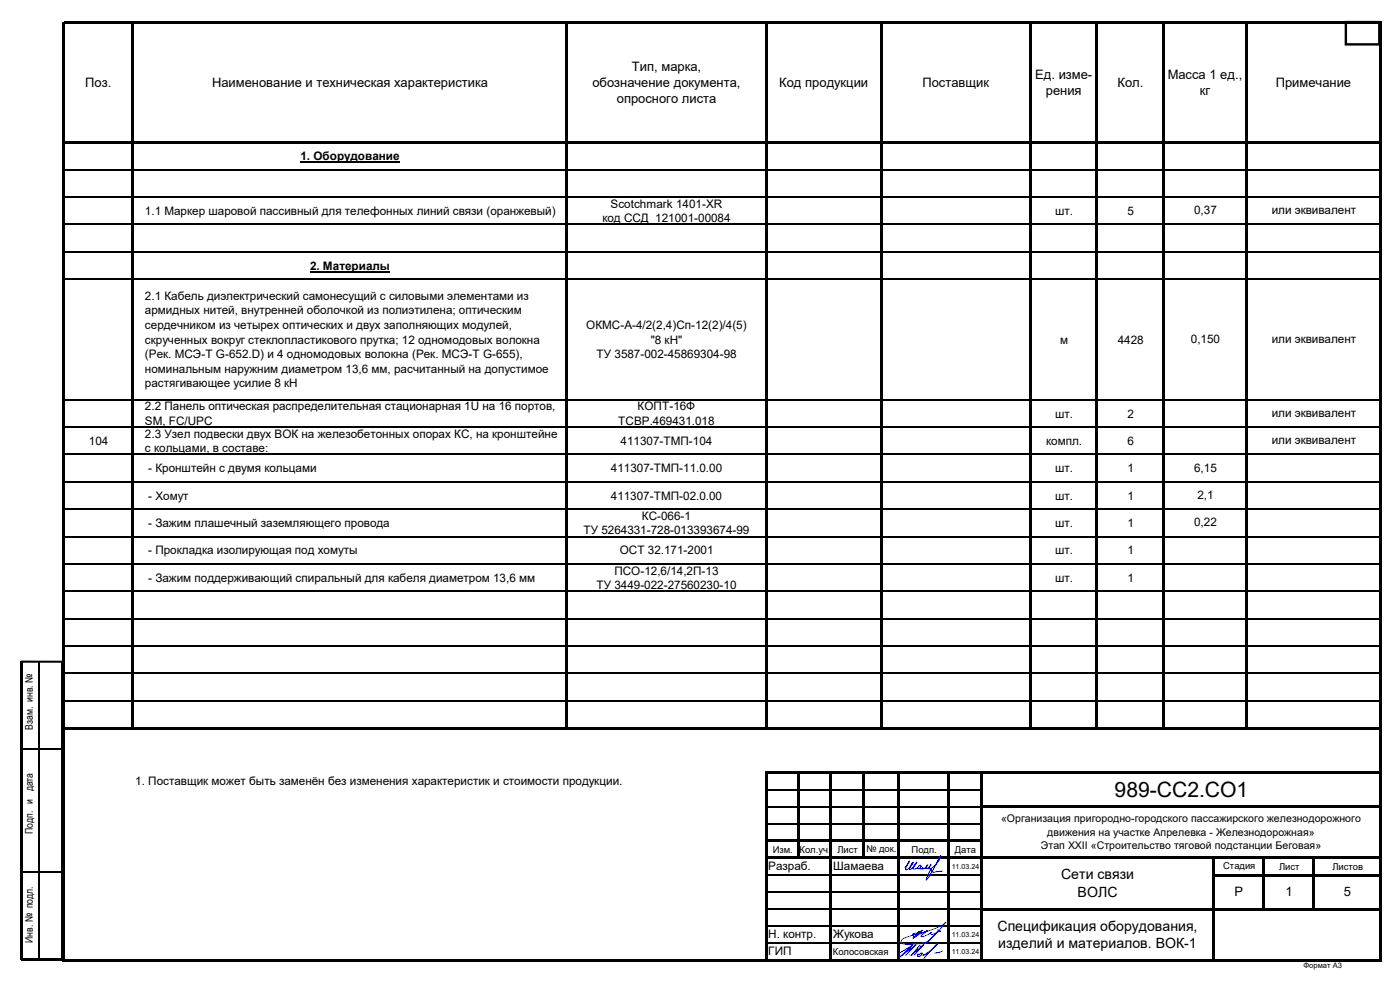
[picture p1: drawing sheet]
<svg xmlns="http://www.w3.org/2000/svg" width="420mm" height="297mm" viewBox="0 0 420 297" stroke-linecap="round" stroke-linejoin="round" font-family="sans-serif">
<defs><g id="words">
<text font-size="6.3" x="334.5" y="239">989-СС2.СО1</text>
<g font-size="4.2">
<text x="318.5" y="263.8">Сети связи</text>
<text x="323.4" y="269">ВОЛС</text>
<text x="299.4" y="279.2">Спецификация оборудования,</text>
<text x="299.6" y="284.4">изделий и материалов. ВОК-1</text>
</g>
<g font-size="3.9">
<text x="189.6" y="21.3">Тип, марка,</text>
<text x="310.7" y="23.7">Ед. изме-</text>
<text x="350.5" y="23.6">Масса 1 ед.,</text>
<text x="25.6" y="26.2">Поз.</text>
<text x="63.7" y="26.2">Наименование и техническая характеристика</text>
<text x="177.8" y="26.2">обозначение документа,</text>
<text x="233.8" y="26">Код продукции</text>
<text x="276.8" y="26">Поставщик</text>
<text x="313.9" y="28.6">рения</text>
<text x="335.4" y="26.2">Кол.</text>
<text x="360.1" y="28.4">кг</text>
<text x="382.9" y="26">Примечание</text>
<text x="185.1" y="31">опросного листа</text>
<text x="370.5" y="268.9">Р</text>
<text x="385.8" y="268.9">1</text>
<text x="403.3" y="268.9">5</text>
</g>
<g font-size="3.5">
<text x="90.2" y="48.1">1. Оборудование</text>
<text x="43.5" y="64.5">1.1 Маркер шаровой пассивный для телефонных линий связи (оранжевый)</text>
<text x="183.2" y="62.3">Scotchmark 1401-XR</text>
<text x="316.6" y="64.5">шт.</text>
<text x="338.4" y="64.5">5</text>
<text x="358.4" y="64.3">0,37</text>
<text x="381.7" y="64.3">или эквивалент</text>
<text x="180.8" y="66.7">код ССД 121001-00084</text>
<text x="93" y="80.9">2. Материалы</text>
<text x="43.5" y="90">2.1 Кабель диэлектрический самонесущий с силовыми элементами из</text>
<text x="43.5" y="94.4">армидных нитей, внутренней оболочкой из полиэтилена; оптическим</text>
<text x="43.5" y="98.7">сердечником из четырех оптических и двух заполняющих модулей,</text>
<text x="176" y="98.7">ОКМС-А-4/2(2,4)Сп-12(2)/4(5)</text>
<text x="43.5" y="103.1">скрученных вокруг стеклопластикового прутка; 12 одномодовых волокна</text>
<text x="43.5" y="107.4">(Рек. МСЭ-Т G-652.D) и 4 одномодовых волокна (Рек. МСЭ-Т G-655),</text>
<text x="179" y="107.4">ТУ 3587-002-45869304-98</text>
<text x="195.3" y="103.1">&quot;8 кН&quot;</text>
<text x="318.2" y="103.1">м</text>
<text x="335.5" y="103.1">4428</text>
<text x="357.4" y="102.9">0,150</text>
<text x="381.7" y="102.9">или эквивалент</text>
<text x="43.5" y="111.8">номинальным наружним диаметром 13,6 мм, расчитанный на допустимое</text>
<text x="43.5" y="116.2">растягивающее усилие 8 кН</text>
<text x="43.5" y="123.1">2.2 Панель оптическая распределительная стационарная 1U на 16 портов,</text>
<text x="191.4" y="123.1">КОПТ-16Ф</text>
<text x="316.6" y="125.3">шт.</text>
<text x="338.4" y="125.3">2</text>
<text x="381.7" y="125.1">или эквивалент</text>
<text x="43.5" y="127.5">SM, FC/UPC</text>
<text x="43.5" y="131.3">2.3 Узел подвески двух ВОК на железобетонных опорах КС, на кронштейне</text>
<text x="185.6" y="127.5">ТСВР.469431.018</text>
<text x="26.7" y="133.5">104</text>
<text x="43.5" y="135.7">с кольцами, в составе:</text>
<text x="186.3" y="133.5">411307-ТМП-104</text>
<text x="314" y="133.5">компл.</text>
<text x="338.4" y="133.5">6</text>
<text x="381.7" y="133.3">или эквивалент</text>
<text x="44.5" y="141.7">- Кронштейн с двумя кольцами</text>
<text x="183.3" y="141.7">411307-ТМП-11.0.00</text>
<text x="316.6" y="141.7">шт.</text>
<text x="338.4" y="141.7">1</text>
<text x="358.4" y="141.5">6,15</text>
<text x="44.5" y="149.9">- Хомут</text>
<text x="183.3" y="149.9">411307-ТМП-02.0.00</text>
<text x="316.6" y="149.9">шт.</text>
<text x="338.4" y="149.9">1</text>
<text x="359.4" y="149.7">2,1</text>
<text x="192.6" y="156">КС-066-1</text>
<text x="44.5" y="158.1">- Зажим плашечный заземляющего провода</text>
<text x="175.1" y="160.3">ТУ 5264331-728-013393674-99</text>
<text x="316.6" y="158.1">шт.</text>
<text x="338.4" y="158.1">1</text>
<text x="358.4" y="157.9">0,22</text>
<text x="44.5" y="166.3">- Прокладка изолирующая под хомуты</text>
<text x="186" y="166.3">ОСТ 32.171-2001</text>
<text x="316.7" y="166.3">шт.</text>
<text x="338.4" y="166.3">1</text>
<text x="184.4" y="172.4">ПСО-12,6/14,2П-13</text>
<text x="44.5" y="174.5">- Зажим поддерживающий спиральный для кабеля диаметром 13,6 мм</text>
<text x="179" y="176.7">ТУ 3449-022-27560230-10</text>
<text x="316.6" y="174.5">шт.</text>
<text x="338.4" y="174.5">1</text>
<text x="40.6" y="235.5">1. Поставщик может быть заменён без изменения характеристик и стоимости продукции.</text>
<text x="230.6" y="261.1">Разраб.</text>
<text x="250.1" y="261.1">Шамаева</text>
<text x="230.6" y="281.6">Н. контр.</text>
<text x="250.1" y="281.6">Жукова</text>
<text x="230.6" y="286.7">ГИП</text>
</g>
<g font-size="3.2">
<text x="9.9" y="219" transform="rotate(-90 9.9 219)">Взам. инв. №</text>
<text x="9.9" y="250.2" transform="rotate(-90 9.9 250.2)">Подп. и дата</text>
<text x="300.4" y="246.8">«Организация пригородно-городского пассажирского железнодорожного</text>
<text x="314.3" y="250.7">движения на участке Апрелевка - Железнодорожная»</text>
<text x="312.4" y="254.6">Этап XXII «Строительство тяговой подстанции Беговая»</text>
<text x="9.9" y="282.9" transform="rotate(-90 9.9 282.9)">Инв. № подл.</text>
</g>
<g font-size="2.8">
<text x="231.9" y="255.9">Изм.</text>
<text x="240" y="255.9">Кол.уч.</text>
<text x="251.3" y="255.9">Лист</text>
<text x="260" y="255.7">№ док.</text>
<text x="273.6" y="255.9">Подп.</text>
<text x="286.6" y="255.9">Дата</text>
<text x="367.1" y="260.8">Стадия</text>
<text x="383.9" y="261">Лист</text>
<text x="399.9" y="261">Листов</text>
<text x="250" y="286.4">Колосовская</text>
</g>
<text font-size="2.3" x="391.2" y="290.5">Формат А3</text>
<g font-size="2.1">
<text x="285.6" y="260.8">11.03.24</text>
<text x="285.6" y="281.3">11.03.24</text>
<text x="285.6" y="286.4">11.03.24</text>
</g>
</g></defs>
<path d="M90.2 48.7h29.7M93 81.5h24" fill="none" stroke="#000" stroke-width=".38"/>
<g fill="none" stroke="#000" stroke-width=".34">
<path d="M19.4 50.9h20.2M19.4 59.1h20.2M40.2 50.9h129.5M40.2 59.1h129.5M170.4 50.9h59.2M170.4 59.1h59.2M230.2 50.9h33.9M230.2 59.1h33.9M264.7 50.9h44.2M264.7 59.1h44.2M309.5 50.9h19.4M309.5 59.1h19.4"/>
<path d="M329.6 50.9h19.3M329.6 59.1h19.3M349.6 50.9h24.1M349.6 59.1h24.1M374.3 50.9h39.7M374.3 59.1h39.7M19.4 67.4h20.2M19.4 75.6h20.2M40.2 67.4h129.5M40.2 75.6h129.5M170.4 67.4h59.2M170.4 75.6h59.2"/>
<path d="M230.2 67.4h33.9M230.2 75.6h33.9M264.7 67.4h44.2M264.7 75.6h44.2M309.5 67.4h19.4M309.5 75.6h19.4M329.6 67.4h19.3M329.6 75.6h19.3M349.6 67.4h24.1M349.6 75.6h24.1M374.3 67.4h39.7M374.3 75.6h39.7"/>
<path d="M19.4 83.8h20.2M40.2 83.8h129.5M170.4 83.8h59.2M230.2 83.8h33.9M264.7 83.8h44.2M309.5 83.8h19.4M329.6 83.8h19.3M349.6 83.8h24.1M374.3 83.8h39.7M19.4 119.9h20.2M40.2 119.9h129.5M170.4 119.9h59.2"/>
<path d="M230.2 119.9h33.9M264.7 119.9h44.2M309.5 119.9h19.4M329.6 119.9h19.3M349.6 119.9h24.1M374.3 119.9h39.7M19.4 128.1h20.2M19.4 136.4h20.2M40.2 128.1h129.5M40.2 136.4h129.5M170.4 128.1h59.2M170.4 136.4h59.2"/>
<path d="M230.2 128.1h33.9M230.2 136.4h33.9M264.7 128.1h44.2M264.7 136.4h44.2M309.5 128.1h19.4M309.5 136.4h19.4M329.6 128.1h19.3M329.6 136.4h19.3M349.6 128.1h24.1M349.6 136.4h24.1M374.3 128.1h39.7M374.3 136.4h39.7"/>
<path d="M19.4 144.6h20.2M19.4 152.8h20.2M40.2 144.6h129.5M40.2 152.8h129.5M170.4 144.6h59.2M170.4 152.8h59.2M230.2 144.6h33.9M230.2 152.8h33.9M264.7 144.6h44.2M264.7 152.8h44.2M309.5 144.6h19.4M309.5 152.8h19.4"/>
<path d="M329.6 144.6h19.3M329.6 152.8h19.3M349.6 144.6h24.1M349.6 152.8h24.1M374.3 144.6h39.7M374.3 152.8h39.7M19.4 161h20.2M19.4 169.2h20.2M19.4 177.4h20.2M40.2 161h129.5M40.2 169.2h129.5M40.2 177.4h129.5"/>
<path d="M170.4 161h59.2M170.4 169.2h59.2M170.4 177.4h59.2M230.2 161h33.9M230.2 169.2h33.9M230.2 177.4h33.9M264.7 161h44.2M264.7 169.2h44.2M264.7 177.4h44.2M309.5 161h19.4M309.5 169.2h19.4M309.5 177.4h19.4"/>
<path d="M329.6 161h19.3M329.6 169.2h19.3M329.6 177.4h19.3M349.6 161h24.1M349.6 169.2h24.1M349.6 177.4h24.1M374.3 161h39.7M374.3 169.2h39.7M374.3 177.4h39.7M19.4 185.6h20.2M19.4 193.8h20.2M40.2 185.6h129.5"/>
<path d="M40.2 193.8h129.5M170.4 185.6h59.2M170.4 193.8h59.2M230.2 185.6h33.9M230.2 193.8h33.9M264.7 185.6h44.2M264.7 193.8h44.2M309.5 185.6h19.4M309.5 193.8h19.4M329.6 185.6h19.3M329.6 193.8h19.3M349.6 185.6h24.1"/>
<path d="M349.6 193.8h24.1M374.3 185.6h39.7M374.3 193.8h39.7M19.4 202.1h20.2M19.4 210.3h20.2M40.2 202.1h129.5M40.2 210.3h129.5M170.4 202.1h59.2M170.4 210.3h59.2M230.2 202.1h33.9M230.2 210.3h33.9M264.7 202.1h44.2"/>
<path d="M264.7 210.3h44.2M309.5 202.1h19.4M309.5 210.3h19.4M329.6 202.1h19.3M329.6 210.3h19.3M349.6 202.1h24.1M349.6 210.3h24.1M374.3 202.1h39.7M374.3 210.3h39.7M230.2 236.9h9.1M240 236.9h9M249.7 236.9h9.1"/>
<path d="M259.4 236.9h10M270 236.9h14.4M285.1 236.9h9M230.2 242.1h9.1M230.2 247.2h9.1M240 242.1h9M240 247.2h9M249.7 242.1h9.1M249.7 247.2h9.1M259.4 242.1h10M259.4 247.2h10M270 242.1h14.4"/>
<path d="M270 247.2h14.4M285.1 242.1h9M285.1 247.2h9M230.2 262.6h18.8M230.2 267.7h18.8M230.2 272.8h18.8M230.2 277.9h18.8M249.7 262.6h19.7M249.7 267.7h19.7M249.7 272.8h19.7M249.7 277.9h19.7M270 262.6h14.4"/>
<path d="M270 267.7h14.4M270 272.8h14.4M270 277.9h14.4M285.1 262.6h9M285.1 267.7h9M285.1 272.8h9M285.1 277.9h9M230.2 283h18.8M249.7 283h19.7M270 283h14.4M285.1 283h9"/>
</g>
<g fill="#000">
<path d="M18.7 6.5h.7v282h-.7zM19.4 6.5h395.3v.7h-395.3zM39.6 7.2h.6v211.6h-.6zM169.7 7.2h.7v211.6h-.7zM229.6 7.2h.6v211.6h-.6zM264.1 7.2h.6v211.6h-.6zM308.9 7.2h.6v211.6h-.6zM328.9 7.2h.7v211.6h-.7zM348.9 7.2h.7v211.6h-.7zM373.7 7.2h.6v211.6h-.6zM414 7.2h.7v281.3h-.7zM19.4 42.4h395.3v.7h-395.3z"/>
<path d="M6 198.5h.7v89.5h-.7zM6.3 198.2h12.6v.6h-12.6zM11.3 198.5h.6v89.5h-.6zM18.6 198.5h.6v89.5h-.6zM19.4 218.1h395.3v.7h-395.3zM6.3 224.5h12.6v.6h-12.6zM229.6 231.5h.6v57h-.6zM230.2 231.5h184.5v.7h-184.5zM239.3 232.2h.7v25.6h-.7zM249 232.2h.7v56.3h-.7zM258.8 232.2h.6v25.6h-.6zM269.4 232.2h.6v56.3h-.6z"/>
<path d="M284.4 232.2h.7v56.3h-.7zM294.1 232.2h.7v56.3h-.7zM230.2 252h64.6v.6h-64.6zM230.2 257.1h184.5v.7h-184.5zM294.8 241.7h119.9v.7h-119.9zM363.9 257.8h.7v30.7h-.7zM379 257.8h.6v15.3h-.6zM394 257.8h.7v15.3h-.7zM6.3 261.4h12.6v.6h-12.6zM294.8 272.5h119.9v.6h-119.9zM364.6 262.2h50.1v.7h-50.1zM6.3 287.7h12.6v.6h-12.6z"/>
<path d="M19.4 287.8h395.3v.7h-395.3z"/>
</g>
<path d="M364.6 275.4h47.1v11.3h-47.1z" fill="#fff"/>
<path d="M403.6 6.3h10.7v7.4h-10.7zM403.9 7l.4-.4v6.7l-.4-.3h10l-.3 .3v-6.7l.3 .4z" fill="#000"/>
<path d="M276.5 259.8l-.5 .7a.52 .52 0 0 0 .6 .2 .52 .52 0 0 0 .4-.4l-.2 .4a1.6 1.6 0 0 0 1.7-1.2l-.7 .8a.47 .47 0 0 0 .5 .3 .47 .47 0 0 0 .4-.3l.7-.9-.6 1.2a2.29 2.29 0 0 0 2-1.2l1.2-1.5 .3-1.2-.4 .6a32.2 32.2 0 0 1-4 6.8l.6-1.7 .9-1.6 .4 .7 .4 .2 2.6-.3M271.6 260.2l1-1.2 .3-.6a3.8 3.8 0 0 0-1 2.6 4.4 4.4 0 0 0 2.2-2.3 1.95 1.95 0 0 0-.9 2.2l1-.8 1-1.4a2.14 2.14 0 0 0-1 2.1l1.3-.6M276.4 260l-.1-.3a.73 .73 0 0 0-.8 .9l.6-.2M269.8 286l4-2.4-3.8 3.5 4.9-3.7-3.1 3.2M273 286.4h.1M275.5 286.3a.47 .47 0 0 0 0 .7 .47 .47 0 0 0 .7-.2l.6-.8h-.4l-1 .8M276.2 283.5l-2.8 3.2 3.8-3.3-2.8 3.1M277.2 286.4l-.2 .3a15.9 15.9 0 0 0 4.5-3.7l-3.5 3.6-.9 1.4M282.9 285.3l-2.4 .7" fill="none" stroke="#00f" stroke-width=".3"/>
<path d="M275.8 279.4l-1.2 1.6a.41 .41 0 0 1-.4 .1 .41 .41 0 0 1-.3-.4 .59 .59 0 0 1 .2-.6 .59 .59 0 0 1 .6-.1l1.1-.3 1-.6-1.9 1.9-.9 .6 .9-.8 3.3-1.6-1.9 1.9 1.4-.3 1.8-1a.43 .43 0 0 0 .1 .6 .43 .43 0 0 0 .6-.2l1.6-1-.3-.2 .2 .4 .6-.1-.8 .2-2.9 2.9a16.5 16.5 0 0 1-7.7 .8l-.4-.4-.1-.4a2.99 2.99 0 0 1 2.5-1.5l1-.3a30.4 30.4 0 0 0 8.7-3l1.3-.9-1.2 1.3a25.3 25.3 0 0 1-6.4 6" fill="none" stroke="#3838ff" stroke-width=".3"/>
<use href="#words"/>
</svg>
